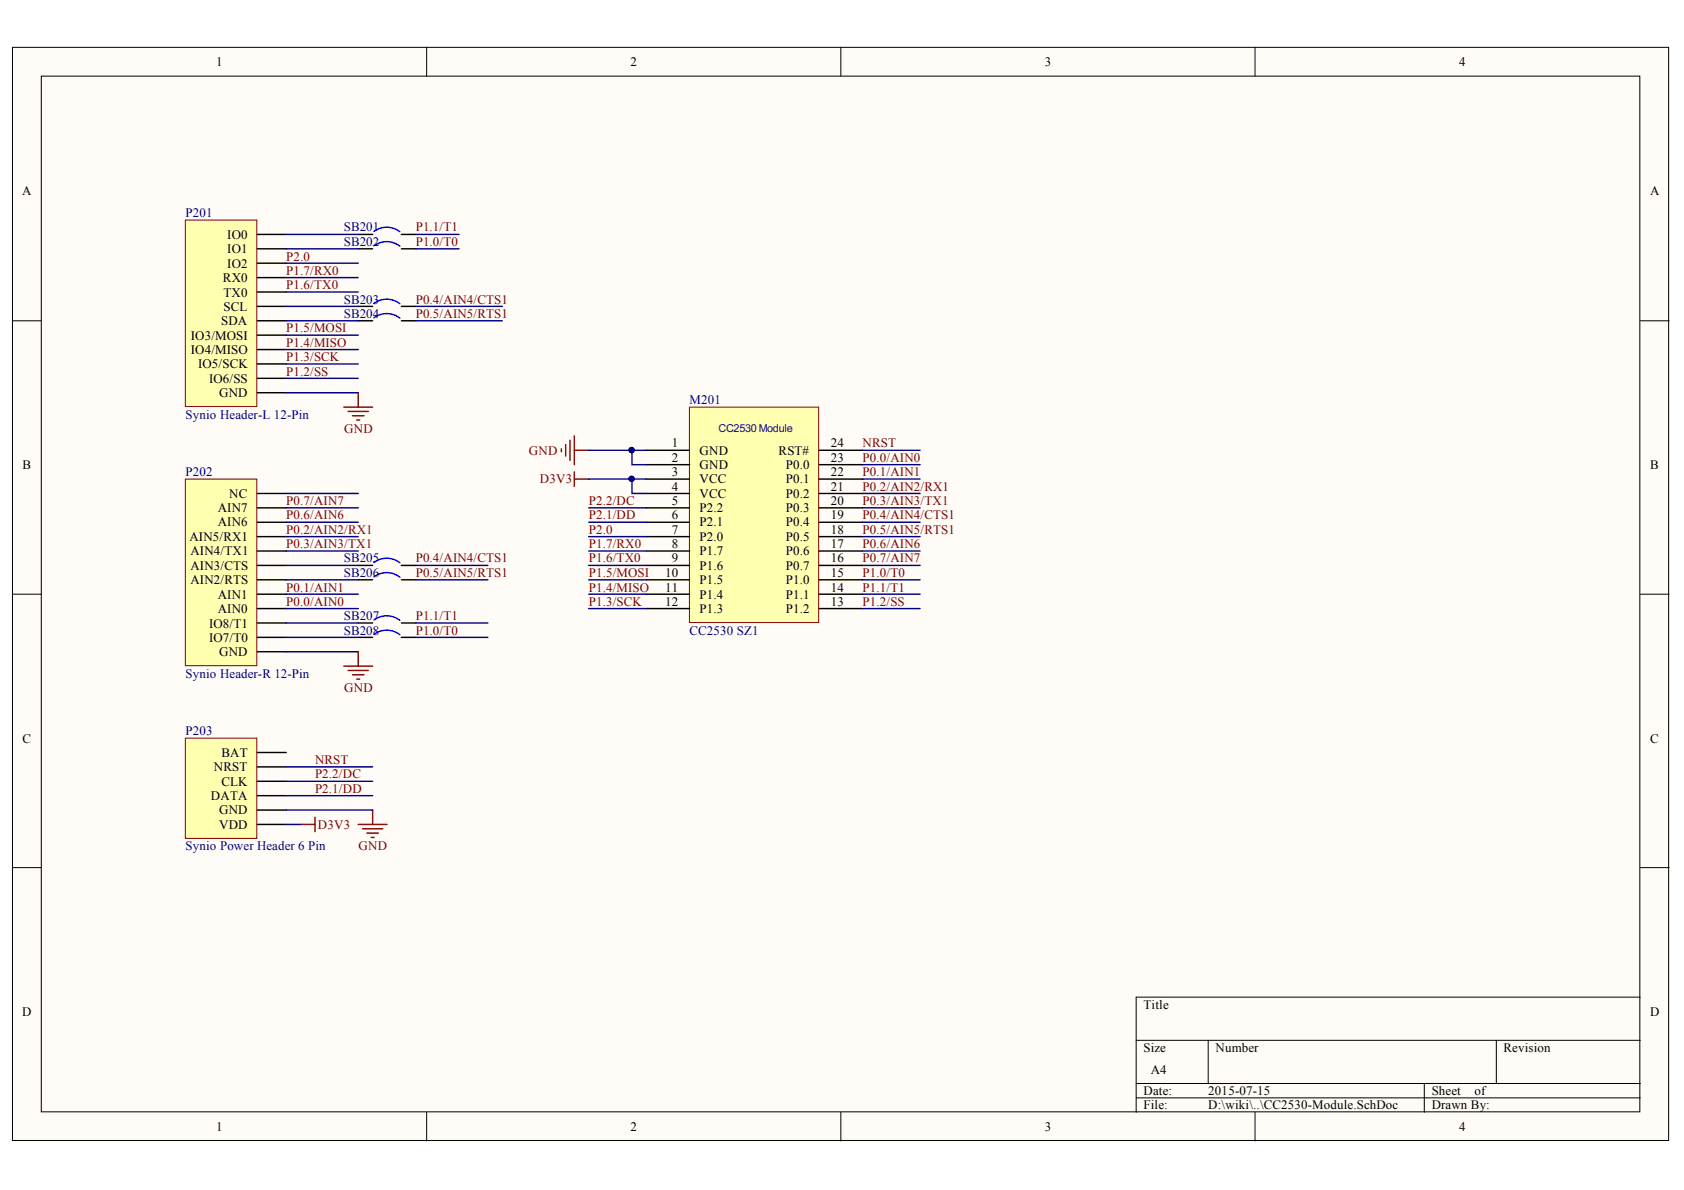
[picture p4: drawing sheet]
<svg xmlns="http://www.w3.org/2000/svg" width="297mm" height="210mm" viewBox="0 0 297 210" stroke-linecap="round" stroke-linejoin="round" font-family="sans-serif">
<defs><g id="words">
<g font-size="2.3">
<text x="38.1" y="11.7">1</text>
<text x="111.2" y="11.7">2</text>
<text x="184.3" y="11.7">3</text>
<text x="257.4" y="11.7">4</text>
<text x="3.9" y="34.5">A</text>
<text x="291.1" y="34.5">A</text>
<text x="40.1" y="47.2">IO2</text>
<text x="40.1" y="44.7">IO1</text>
<text x="40.1" y="42.1">IO0</text>
<text x="39.3" y="49.8">RX0</text>
<text x="39.4" y="52.3">TX0</text>
<text x="33.7" y="59.9">IO3/MOSI</text>
<text x="39" y="57.4">SDA</text>
<text x="39.4" y="54.8">SCL</text>
<text x="33.7" y="62.4">IO4/MISO</text>
<text x="34.9" y="65">IO5/SCK</text>
<text x="36.9" y="67.5">IO6/SS</text>
<text x="38.6" y="70.1">GND</text>
<text x="4" y="82.7">B</text>
<text x="118.5" y="78.9">1</text>
<text x="118.5" y="81.5">2</text>
<text x="118.5" y="84">3</text>
<text x="123.4" y="80.2">GND</text>
<text x="123.4" y="82.7">GND</text>
<text x="137.3" y="80.2">RST#</text>
<text x="138.6" y="82.7">P0.0</text>
<text x="146.6" y="84">22</text>
<text x="146.6" y="81.5">23</text>
<text x="146.6" y="78.9">24</text>
<text x="291.1" y="82.7">B</text>
<text x="40.4" y="87.8">NC</text>
<text x="118.5" y="86.5">4</text>
<text x="118.5" y="89.1">5</text>
<text x="123.4" y="85.3">VCC</text>
<text x="123.4" y="87.8">VCC</text>
<text x="138.6" y="87.8">P0.2</text>
<text x="138.6" y="85.3">P0.1</text>
<text x="146.6" y="89.1">20</text>
<text x="146.6" y="86.5">21</text>
<text x="33.4" y="95.4">AIN5/RX1</text>
<text x="38.4" y="92.9">AIN6</text>
<text x="38.4" y="90.3">AIN7</text>
<text x="118.5" y="91.6">6</text>
<text x="118.5" y="94.1">7</text>
<text x="123.4" y="90.3">P2.2</text>
<text x="123.4" y="92.9">P2.1</text>
<text x="123.4" y="95.4">P2.0</text>
<text x="138.6" y="95.4">P0.5</text>
<text x="138.6" y="92.9">P0.4</text>
<text x="138.6" y="90.3">P0.3</text>
<text x="146.6" y="94.1">18</text>
<text x="146.6" y="91.6">19</text>
<text x="33.6" y="100.5">AIN3/CTS</text>
<text x="33.6" y="97.9">AIN4/TX1</text>
<text x="117.3" y="101.7">10</text>
<text x="118.5" y="96.7">8</text>
<text x="118.5" y="99.2">9</text>
<text x="123.4" y="97.9">P1.7</text>
<text x="123.4" y="100.5">P1.6</text>
<text x="138.6" y="100.5">P0.7</text>
<text x="138.6" y="97.9">P0.6</text>
<text x="146.6" y="101.7">15</text>
<text x="146.6" y="99.2">16</text>
<text x="146.6" y="96.7">17</text>
<text x="33.6" y="103">AIN2/RTS</text>
<text x="38.4" y="105.6">AIN1</text>
<text x="117.3" y="104.4">11</text>
<text x="117.3" y="106.9">12</text>
<text x="123.4" y="103">P1.5</text>
<text x="123.4" y="105.6">P1.4</text>
<text x="138.6" y="105.6">P1.1</text>
<text x="138.6" y="103">P1.0</text>
<text x="146.6" y="106.9">13</text>
<text x="146.6" y="104.4">14</text>
<text x="36.9" y="113.2">IO7/T0</text>
<text x="36.9" y="110.7">IO8/T1</text>
<text x="38.4" y="108.2">AIN0</text>
<text x="123.4" y="108.2">P1.3</text>
<text x="138.6" y="108.2">P1.2</text>
<text x="38.6" y="115.8">GND</text>
<text x="4" y="131">C</text>
<text x="291.1" y="131">C</text>
<text x="37.7" y="136">NRST</text>
<text x="39.1" y="133.5">BAT</text>
<text x="37.2" y="141.1">DATA</text>
<text x="38.6" y="143.6">GND</text>
<text x="39.1" y="138.6">CLK</text>
<text x="38.6" y="146.2">VDD</text>
<text x="3.9" y="179.2">D</text>
<text x="201.7" y="177.9">Title</text>
<text x="291.1" y="179.2">D</text>
<text x="201.7" y="185.6">Size</text>
<text x="214.4" y="185.6">Number</text>
<text x="265.2" y="185.6">Revision</text>
<text x="203" y="189.4">A4</text>
<text x="201.7" y="193.2">Date:</text>
<text x="201.7" y="195.7">File:</text>
<text x="213.1" y="193.2">2015-07-15</text>
<text x="213.1" y="195.7">D:\wiki\..\CC2530-Module.SchDoc</text>
<text x="252.5" y="193.2">Sheet</text>
<text x="252.5" y="195.7">Drawn By:</text>
<text x="260.1" y="193.2">of</text>
<text x="38.1" y="199.5">1</text>
<text x="111.2" y="199.5">2</text>
<text x="184.3" y="199.5">3</text>
<text x="257.4" y="199.5">4</text>
</g>
<g font-size="2.3" fill="#000080">
<text x="32.7" y="38.3">P201</text>
<text x="60.6" y="40.8">SB201</text>
<text x="60.6" y="43.4">SB202</text>
<text x="60.6" y="53.6">SB203</text>
<text x="60.6" y="56.1">SB204</text>
<text x="121.6" y="71.3">M201</text>
<text x="32.7" y="73.9">Synio Header-L 12-Pin</text>
<text x="32.7" y="84">P202</text>
<text x="60.6" y="99.2">SB205</text>
<text x="60.6" y="101.7">SB206</text>
<text x="60.6" y="109.4">SB207</text>
<text x="60.6" y="112">SB208</text>
<text x="121.6" y="112">CC2530 SZ1</text>
<text x="32.7" y="119.6">Synio Header-R 12-Pin</text>
<text x="32.7" y="129.7">P203</text>
<text x="32.7" y="150">Synio Power Header 6 Pin</text>
</g>
<g font-size="2.3" fill="#800000">
<text x="73.3" y="40.8">P1.1/T1</text>
<text x="50.5" y="46">P2.0</text>
<text x="73.3" y="43.4">P1.0/T0</text>
<text x="50.5" y="48.5">P1.7/RX0</text>
<text x="50.5" y="51">P1.6/TX0</text>
<text x="73.3" y="53.6">P0.4/AIN4/CTS1</text>
<text x="50.5" y="58.6">P1.5/MOSI</text>
<text x="73.3" y="56.1">P0.5/AIN5/RTS1</text>
<text x="50.5" y="61.2">P1.4/MISO</text>
<text x="50.5" y="63.7">P1.3/SCK</text>
<text x="50.5" y="66.2">P1.2/SS</text>
<text x="60.7" y="76.4">GND</text>
<text x="93.3" y="80.2">GND</text>
<text x="152.1" y="78.9">NRST</text>
<text x="152.1" y="81.5">P0.0/AIN0</text>
<text x="152.1" y="84">P0.1/AIN1</text>
<text x="50.5" y="89.1">P0.7/AIN7</text>
<text x="95.2" y="85.3">D3V3</text>
<text x="103.9" y="89.1">P2.2/DC</text>
<text x="152.1" y="86.5">P0.2/AIN2/RX1</text>
<text x="152.1" y="89.1">P0.3/AIN3/TX1</text>
<text x="50.5" y="94.1">P0.2/AIN2/RX1</text>
<text x="50.5" y="91.6">P0.6/AIN6</text>
<text x="103.9" y="91.6">P2.1/DD</text>
<text x="103.9" y="94.1">P2.0</text>
<text x="152.1" y="91.6">P0.4/AIN4/CTS1</text>
<text x="152.1" y="94.1">P0.5/AIN5/RTS1</text>
<text x="50.5" y="96.7">P0.3/AIN3/TX1</text>
<text x="73.3" y="99.2">P0.4/AIN4/CTS1</text>
<text x="73.3" y="101.7">P0.5/AIN5/RTS1</text>
<text x="103.9" y="96.7">P1.7/RX0</text>
<text x="103.9" y="99.2">P1.6/TX0</text>
<text x="103.9" y="101.7">P1.5/MOSI</text>
<text x="152.1" y="101.7">P1.0/T0</text>
<text x="152.1" y="99.2">P0.7/AIN7</text>
<text x="152.1" y="96.7">P0.6/AIN6</text>
<text x="50.5" y="106.9">P0.0/AIN0</text>
<text x="50.5" y="104.4">P0.1/AIN1</text>
<text x="103.9" y="104.4">P1.4/MISO</text>
<text x="103.9" y="106.9">P1.3/SCK</text>
<text x="152.1" y="106.9">P1.2/SS</text>
<text x="152.1" y="104.4">P1.1/T1</text>
<text x="73.3" y="109.4">P1.1/T1</text>
<text x="73.3" y="112">P1.0/T0</text>
<text x="60.7" y="122.1">GND</text>
<text x="55.6" y="134.8">NRST</text>
<text x="55.6" y="137.3">P2.2/DC</text>
<text x="55.6" y="139.8">P2.1/DD</text>
<text x="56.1" y="146.2">D3V3</text>
<text x="63.3" y="150">GND</text>
</g>
<text font-size="1.9" fill="#11037f" x="126.7" y="76.2">CC2530Module</text>
</g></defs>
<g fill="#fffcf8" stroke="#000" stroke-width=".18">
<path d="M2.2 8.4h292.1v192.8h-292.1z"/>
<path d="M7.3 13.4h281.9v182.7h-281.9z"/>
</g>
<g fill="none" stroke="#000" stroke-width=".18">
<path d="M75.3 8.4v5M148.3 8.4v5M221.4 8.4v5M2.2 56.6h5.1M289.3 56.6h5.1M2.2 104.8h5.1M289.3 104.8h5.1M2.2 153h5.1M289.3 153h5.1M289.3 175.9h-88.9v20.3M75.3 196.2v5.1M148.3 196.2v5.1"/>
<path d="M200.4 183.5h88.9M200.4 191.1h88.9M200.4 193.7h88.9M213.1 183.5v7.6M221.4 196.2v5.1M251.2 191.1v5.1M263.9 183.5v7.6"/>
</g>
<path d="M121.6 71.8h22.8v38h-22.8z" fill="#ffffb0" stroke="#800000" stroke-width=".18"/>
<g fill="none" stroke="#000" stroke-width=".25">
<path d="M114 79.4h7.6M144.5 79.4h7.6M114 82h7.6M114 84.5h7.6M114 87h7.6M114 89.6h7.6M114 92.1h7.6M114 94.7h7.6M114 97.2h7.6M114 99.7h7.6M144.5 82h7.6M144.5 84.5h7.6"/>
<path d="M144.5 87h7.6M144.5 89.6h7.6M144.5 92.1h7.6M144.5 94.7h7.6M144.5 97.2h7.6M144.5 99.7h7.6M114 102.3h7.6M114 104.8h7.6M114 107.3h7.6M144.5 102.3h7.6M144.5 104.8h7.6M144.5 107.3h7.6"/>
</g>
<path d="M32.7 38.8h12.6v32.9h-12.6z" fill="#ffffb0" stroke="#800000" stroke-width=".18"/>
<path d="M45.4 59.1h5.1M45.4 56.6h5.1M45.4 54h5.1M45.4 51.5h5.1M45.4 49h5.1M45.4 46.4h5.1M45.4 43.9h5.1M45.4 41.4h5.1M45.4 69.3h5.1M45.4 66.7h5.1M45.4 64.2h5.1M45.4 61.7h5.1" fill="none" stroke="#000" stroke-width=".25"/>
<path d="M32.7 130.2h12.6v17.7h-12.6z" fill="#ffffb0" stroke="#800000" stroke-width=".18"/>
<path d="M45.4 137.8h5.1M45.4 135.3h5.1M45.4 132.7h5.1M45.4 145.4h5.1M45.4 142.9h5.1M45.4 140.3h5.1" fill="none" stroke="#000" stroke-width=".25"/>
<path d="M60.6 71.8h5.1M61.4 72.6h3.6M62.2 73.3h2M62.9 74.1h.5M63.2 69.3v2.5M53 145.4h2.6M55.6 144.2v2.5M63.2 145.4h5.1M63.9 146.2h3.6M64.7 146.9h2M65.5 147.7h.5M65.7 142.9v2.5" fill="none" stroke="#800000" stroke-width=".25"/>
<path d="M32.7 84.5h12.6v32.9h-12.6z" fill="#ffffb0" stroke="#800000" stroke-width=".18"/>
<g fill="none" stroke="#000" stroke-width=".25">
<path d="M63.2 54h2.5M63.2 56.6h2.5M63.2 41.4h2.5M63.2 43.9h2.5M70.8 54h2.6M70.8 56.6h2.6M70.8 41.4h2.6M70.8 43.9h2.6M45.4 99.7h5.1M45.4 97.2h5.1M45.4 94.7h5.1M45.4 92.1h5.1"/>
<path d="M45.4 89.6h5.1M45.4 87h5.1M63.2 99.7h2.5M70.8 99.7h2.6M45.4 115h5.1M45.4 112.4h5.1M45.4 109.9h5.1M45.4 107.3h5.1M45.4 104.8h5.1M45.4 102.3h5.1M63.2 112.4h2.5M63.2 109.9h2.5"/>
<path d="M63.2 102.3h2.5M70.8 112.4h2.6M70.8 109.9h2.6M70.8 102.3h2.6"/>
</g>
<path d="M99 79.2v.5M99.8 78.4v2M100.5 77.6v3.6M101.3 76.9v5.1M101.3 79.4h2.5M101.3 83.2v2.6M101.3 84.5h2.5M60.6 117.5h5.1M61.4 118.3h3.6M62.2 119h2M62.9 119.8h.5M63.2 115v2.5" fill="none" stroke="#800000" stroke-width=".25"/>
<path d="M66 53.5a3.8 3.8 0 0 1 4.5 .1M66 56a3.8 3.8 0 0 1 4.5 .1M66 40.8a3.8 3.8 0 0 1 4.5 .1M66 43.4a3.8 3.8 0 0 1 4.5 0M66 99.2a3.8 3.8 0 0 1 4.5 .1M66 101.7a3.8 3.8 0 0 1 4.5 .1M66 109.4a3.8 3.8 0 0 1 4.5 0M66 111.9a3.8 3.8 0 0 1 4.5 .1" fill="none" stroke="#00f" stroke-width=".25"/>
<g fill="none" stroke="#000080" stroke-width=".25">
<path d="M50.5 59.1h12.7M50.5 56.6h12.7M50.5 54h12.7M50.5 51.5h12.7M50.5 49h12.7M50.5 46.4h12.7M50.5 43.9h12.7M50.5 41.4h12.7M73.4 56.6h15.2M73.4 54h15.2M73.4 43.9h7.6M73.4 41.4h7.6"/>
<path d="M50.5 69.3h12.7M50.5 66.7h12.7M50.5 64.2h12.7M50.5 61.7h12.7M103.8 79.4h10.2M111.5 79.4v2.6h2.5M152.1 79.4h10.2M50.5 99.7h12.7M50.5 97.2h12.7M50.5 94.7h12.7M50.5 92.1h12.7M50.5 89.6h12.7"/>
<path d="M50.5 87h12.7M73.4 99.7h12.7M103.8 84.5h10.2M103.8 99.7h10.2M103.8 97.2h10.2M103.8 94.7h10.2M103.8 92.1h10.2M103.8 89.6h10.2M111.5 84.5v2.5h2.5M152.1 99.7h10.2M152.1 97.2h10.2M152.1 94.7h10.2"/>
<path d="M152.1 92.1h10.2M152.1 89.6h10.2M152.1 87h10.2M152.1 82h10.2M152.1 84.5h10.2M50.5 115h12.7M50.5 112.4h12.7M50.5 109.9h12.7M50.5 107.3h12.7M50.5 104.8h12.7M50.5 102.3h12.7M73.4 112.4h12.7"/>
<path d="M73.4 109.9h12.7M73.4 102.3h12.7M103.8 107.3h10.2M103.8 104.8h10.2M103.8 102.3h10.2M152.1 107.3h10.2M152.1 104.8h10.2M152.1 102.3h10.2M50.5 137.8h15.2M50.5 135.3h15.2M50.5 142.9h15.2M50.5 145.4h2.5"/>
<path d="M50.5 140.3h15.2"/>
</g>
<g fill="#000080" stroke="#000080" stroke-width=".18">
<circle cx="111.4" cy="84.5" r=".46"/>
<circle cx="111.4" cy="79.4" r=".47"/>
</g>
<use href="#words"/>
</svg>
